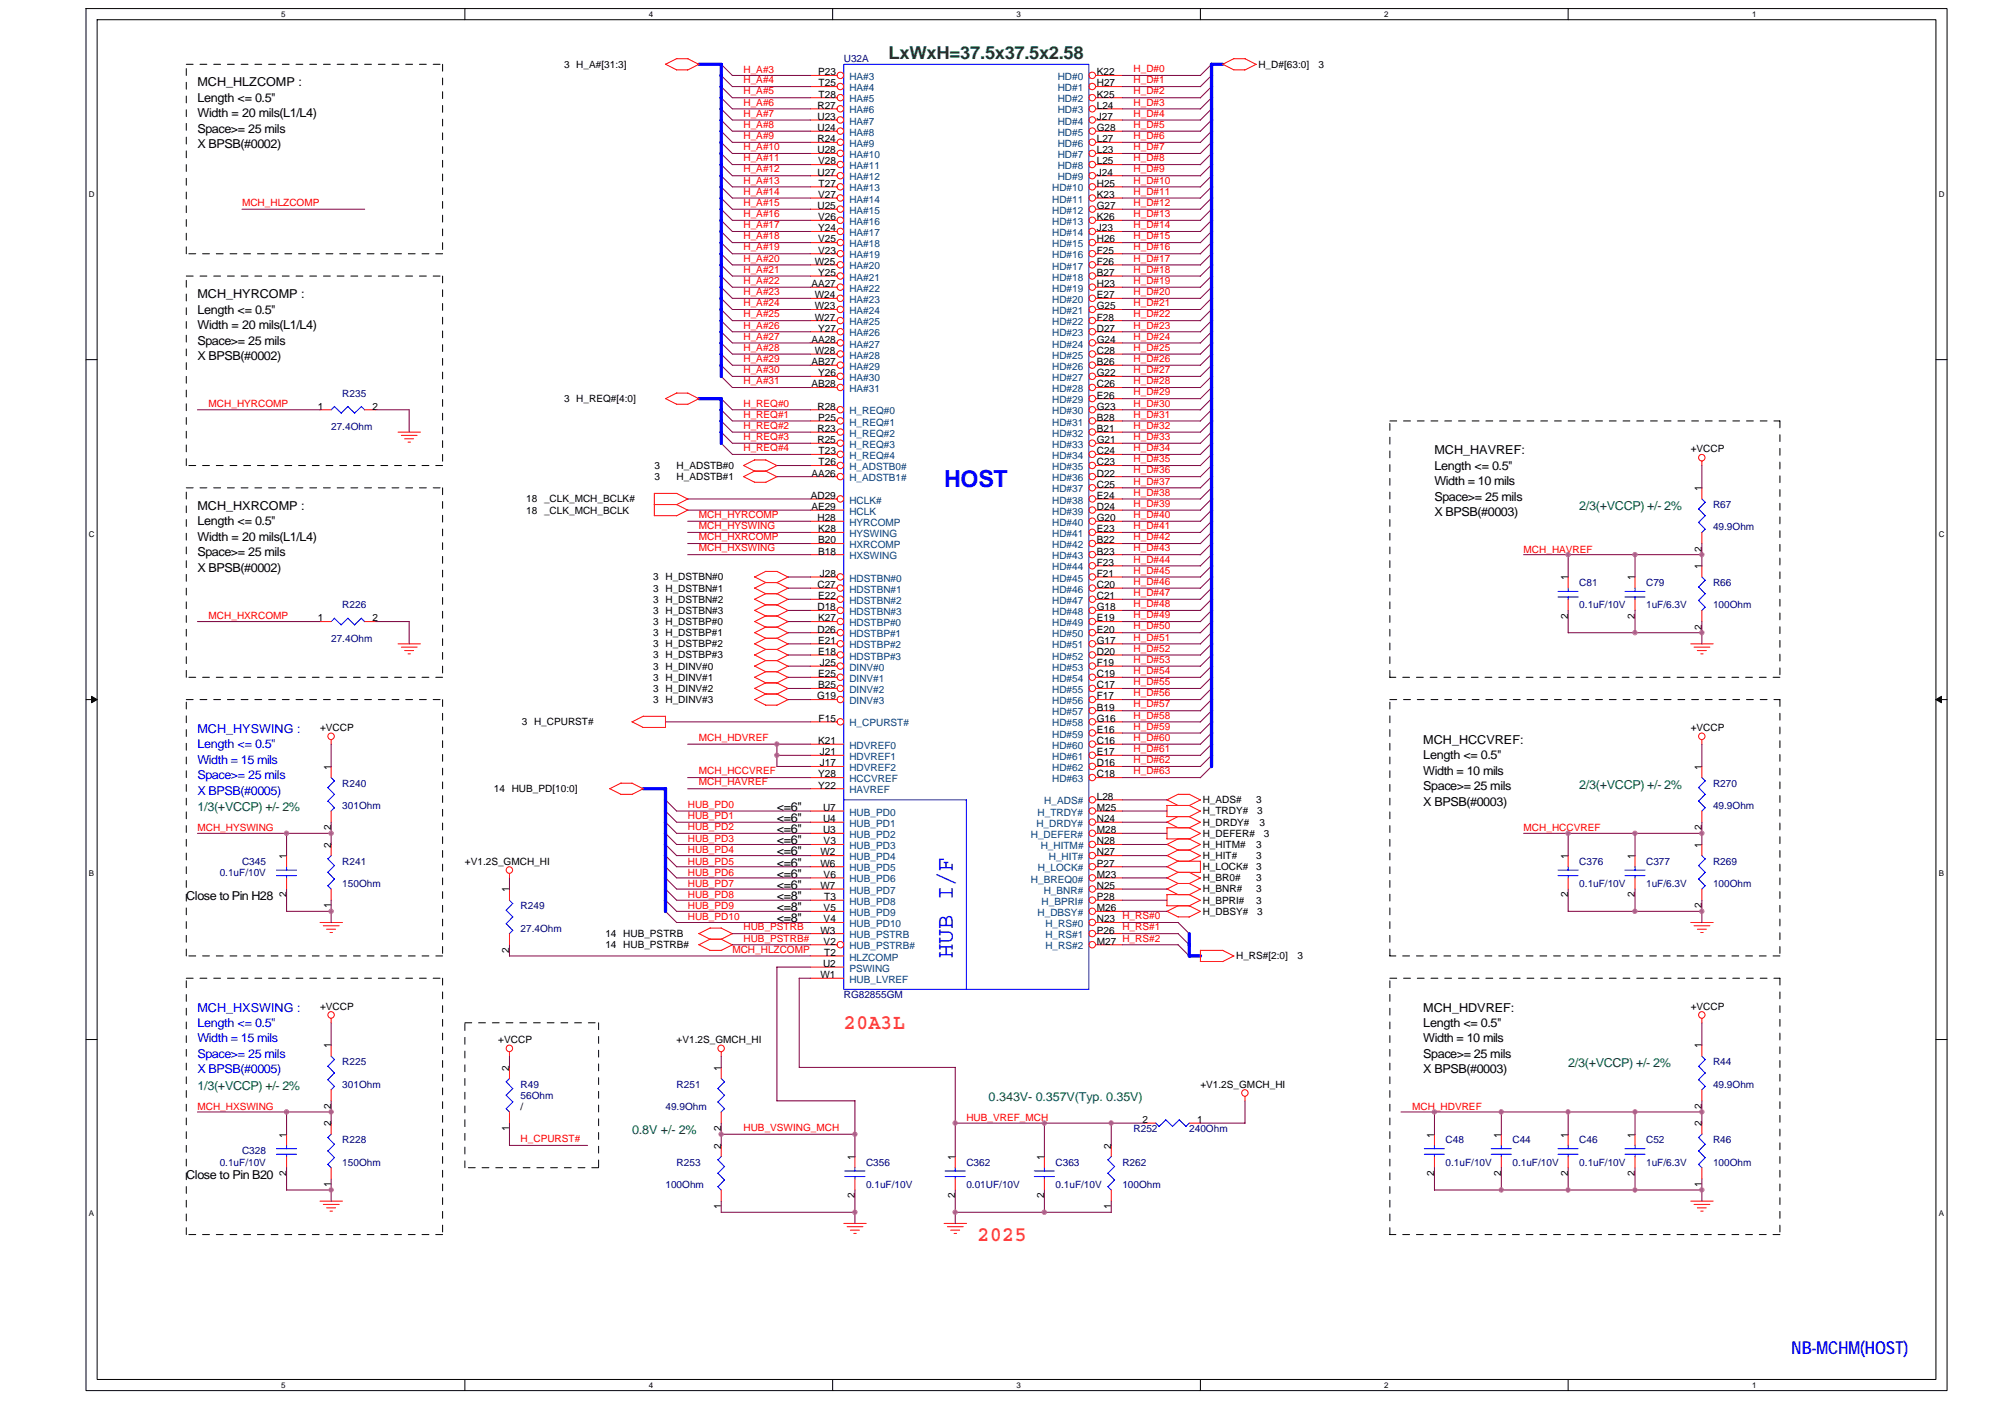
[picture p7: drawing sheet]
<svg xmlns="http://www.w3.org/2000/svg" width="297mm" height="210mm" viewBox="0 0 297 210" stroke-linecap="round" stroke-linejoin="round" font-family="sans-serif">
<defs><g id="words">
<g font-size="3.5" fill="#00f">
<text x="139.9" y="72.2">HOST</text>
<text x="141.2" y="141.9" transform="rotate(-90 141.2 141.9)">HUB I/F</text>
</g>
<g font-size="3.1" fill="#ff8000">
<text x="125" y="152.5">20A3L</text>
<text x="144.8" y="183.9">2025</text>
</g>
<text font-size="2.6" fill="#008000" x="131.6" y="8.7">LxWxH=37.5x37.5x2.58</text>
<text font-size="2.6" fill="#00f" x="265.4" y="200.5">NB-MCHM(HOST)</text>
<g font-size="1.8">
<text x="29.2" y="12.8">MCH_HLZCOMP :</text>
<text x="29.2" y="15.1">Length &lt;= 0.5&quot;</text>
<text x="29.2" y="17.4">Width = 20 mils(L1/L4)</text>
<text x="29.2" y="19.7">Space&gt;= 25 mils</text>
<text x="29.2" y="21.9">X BPSB(#0002)</text>
<text x="29.2" y="44.2">MCH_HYRCOMP :</text>
<text x="29.2" y="46.5">Length &lt;= 0.5&quot;</text>
<text x="29.2" y="48.7">Width = 20 mils(L1/L4)</text>
<text x="29.2" y="51">Space&gt;= 25 mils</text>
<text x="29.2" y="53.3">X BPSB(#0002)</text>
<text x="212.5" y="67.3">MCH_HAVREF:</text>
<text x="212.5" y="69.6">Length &lt;= 0.5&quot;</text>
<text x="212.5" y="71.9">Width = 10 mils</text>
<text x="29.2" y="75.5">MCH_HXRCOMP :</text>
<text x="29.2" y="77.8">Length &lt;= 0.5&quot;</text>
<text x="212.5" y="74.1">Space&gt;= 25 mils</text>
<text x="212.5" y="76.4">X BPSB(#0003)</text>
<text x="29.2" y="80.1">Width = 20 mils(L1/L4)</text>
<text x="29.2" y="82.4">Space&gt;= 25 mils</text>
<text x="29.2" y="84.7">X BPSB(#0002)</text>
<text x="210.9" y="110.2">MCH_HCCVREF:</text>
<text x="210.9" y="112.5">Length &lt;= 0.5&quot;</text>
<text x="210.9" y="114.8">Width = 10 mils</text>
<text x="210.9" y="117.1">Space&gt;= 25 mils</text>
<text x="210.9" y="119.4">X BPSB(#0003)</text>
<text x="115.1" y="121.8">&lt;=6&quot;</text>
<text x="115.1" y="123.4">&lt;=6&quot;</text>
<text x="115.1" y="120.1">&lt;=6&quot;</text>
<text x="115.1" y="125.1">&lt;=6&quot;</text>
<text x="115.1" y="130">&lt;=6&quot;</text>
<text x="115.1" y="126.7">&lt;=6&quot;</text>
<text x="115.1" y="131.7">&lt;=6&quot;</text>
<text x="115.1" y="128.4">&lt;=6&quot;</text>
<text x="27.6" y="133.3">Close to Pin H28</text>
<text x="115.1" y="133.3">&lt;=8&quot;</text>
<text x="115.1" y="135">&lt;=8&quot;</text>
<text x="115.1" y="136.6">&lt;=8&quot;</text>
<text x="210.9" y="149.8">MCH_HDVREF:</text>
<text x="210.9" y="152.1">Length &lt;= 0.5&quot;</text>
<text x="210.9" y="154.4">Width = 10 mils</text>
<text x="210.9" y="156.7">Space&gt;= 25 mils</text>
<text x="210.9" y="159">X BPSB(#0003)</text>
<text x="27.6" y="174.6">Close to Pin B20</text>
</g>
<g font-size="1.8" fill="#008000">
<text x="234" y="75.5">2/3(+VCCP) +/- 2%</text>
<text x="234" y="116.8">2/3(+VCCP) +/- 2%</text>
<text x="29.2" y="120.1">1/3(+VCCP) +/- 2%</text>
<text x="29.2" y="161.4">1/3(+VCCP) +/- 2%</text>
<text x="232.3" y="158.1">2/3(+VCCP) +/- 2%</text>
<text x="93.6" y="168">0.8V +/- 2%</text>
<text x="146.5" y="163">0.343V- 0.357V(Typ. 0.35V)</text>
</g>
<g font-size="1.8" fill="#00f">
<text x="29.2" y="108.6">MCH_HYSWING :</text>
<text x="29.2" y="110.8">Length &lt;= 0.5&quot;</text>
<text x="29.2" y="113.1">Width = 15 mils</text>
<text x="29.2" y="115.4">Space&gt;= 25 mils</text>
<text x="29.2" y="117.7">X BPSB(#0005)</text>
<text x="29.2" y="149.8">MCH_HXSWING :</text>
<text x="29.2" y="152.1">Length &lt;= 0.5&quot;</text>
<text x="29.2" y="154.4">Width = 15 mils</text>
<text x="29.2" y="156.7">Space&gt;= 25 mils</text>
<text x="29.2" y="159">X BPSB(#0005)</text>
</g>
<g font-size="1.5">
<text x="83.6" y="10">3 H_A#[31:3]</text>
<text x="121.2" y="11.2">P23</text>
<text x="162.5" y="11.2">K22</text>
<text x="186.4" y="10">H_D#[63:0]</text>
<text x="195.3" y="10">3</text>
<text x="121.1" y="16.1">R27</text>
<text x="121.1" y="17.8">U23</text>
<text x="121.3" y="12.8">T25</text>
<text x="121.3" y="14.5">T28</text>
<text x="162.5" y="12.8">H27</text>
<text x="162.5" y="14.5">K25</text>
<text x="162.5" y="16.1">L24</text>
<text x="162.5" y="17.8">J27</text>
<text x="121.1" y="19.4">U24</text>
<text x="121.1" y="21.1">R24</text>
<text x="121.1" y="22.7">U28</text>
<text x="162.5" y="19.4">G28</text>
<text x="162.5" y="21.1">L27</text>
<text x="162.5" y="22.7">L23</text>
<text x="121.1" y="26">U27</text>
<text x="121.2" y="24.4">V28</text>
<text x="121.2" y="29.3">V27</text>
<text x="121.3" y="27.7">T27</text>
<text x="162.5" y="24.4">L25</text>
<text x="162.5" y="26">J24</text>
<text x="162.5" y="27.7">H25</text>
<text x="162.5" y="29.3">K23</text>
<text x="121.1" y="31">U25</text>
<text x="121.2" y="32.6">V26</text>
<text x="121.2" y="34.3">Y24</text>
<text x="121.2" y="35.9">V25</text>
<text x="162.5" y="31">G27</text>
<text x="162.5" y="32.6">K26</text>
<text x="162.5" y="34.3">J23</text>
<text x="162.5" y="35.9">H26</text>
<text x="120.7" y="39.2">W25</text>
<text x="121.2" y="37.6">V23</text>
<text x="121.2" y="40.9">Y25</text>
<text x="162.5" y="37.6">F25</text>
<text x="162.5" y="39.2">F26</text>
<text x="162.5" y="40.9">B27</text>
<text x="120.2" y="42.5">AA27</text>
<text x="120.7" y="44.2">W24</text>
<text x="120.7" y="45.8">W23</text>
<text x="120.7" y="47.5">W27</text>
<text x="162.5" y="42.5">H23</text>
<text x="162.5" y="44.2">E27</text>
<text x="162.5" y="45.8">G25</text>
<text x="162.5" y="47.5">F28</text>
<text x="120.2" y="50.8">AA28</text>
<text x="120.7" y="52.4">W28</text>
<text x="121.2" y="49.1">Y27</text>
<text x="162.5" y="49.1">D27</text>
<text x="162.5" y="50.8">G24</text>
<text x="162.5" y="52.4">C28</text>
<text x="83.6" y="59.6">3 H_REQ#[4:0]</text>
<text x="120.2" y="54.1">AB27</text>
<text x="120.2" y="57.4">AB28</text>
<text x="121.2" y="55.7">Y26</text>
<text x="162.5" y="54.1">B26</text>
<text x="162.5" y="55.7">G22</text>
<text x="162.5" y="57.4">C26</text>
<text x="162.5" y="59">E26</text>
<text x="47.1" y="60.7">1</text>
<text x="55.2" y="60.7">2</text>
<text x="121.1" y="60.7">R28</text>
<text x="121.1" y="64">R23</text>
<text x="121.1" y="65.6">R25</text>
<text x="121.2" y="62.3">P25</text>
<text x="162.5" y="60.7">G23</text>
<text x="162.5" y="62.3">B28</text>
<text x="162.5" y="64">B21</text>
<text x="162.5" y="65.6">G21</text>
<text x="96.9" y="69.5">3</text>
<text x="96.9" y="71.1">3</text>
<text x="100.2" y="69.5">H_ADSTB#0</text>
<text x="100.2" y="71.1">H_ADSTB#1</text>
<text x="120.2" y="70.6">AA26</text>
<text x="121.3" y="68.9">T26</text>
<text x="121.3" y="67.3">T23</text>
<text x="162.5" y="67.3">C24</text>
<text x="162.5" y="68.9">C23</text>
<text x="162.5" y="70.6">D22</text>
<text x="250.5" y="67">+VCCP</text>
<text x="78" y="74.4">18 _CLK_MCH_BCLK#</text>
<text x="78" y="76.1">18 _CLK_MCH_BCLK</text>
<text x="120.1" y="73.9">AD29</text>
<text x="120.2" y="75.5">AE29</text>
<text x="121.1" y="77.2">H28</text>
<text x="162.5" y="72.2">C25</text>
<text x="162.5" y="73.9">E24</text>
<text x="162.5" y="75.5">D24</text>
<text x="162.5" y="77.2">G20</text>
<text x="252.1" y="72.7" transform="rotate(-90 252.1 72.7)">1</text>
<text x="121.2" y="78.8">K28</text>
<text x="121.2" y="80.5">B20</text>
<text x="121.2" y="82.1">B18</text>
<text x="162.5" y="78.8">E23</text>
<text x="162.5" y="80.5">B22</text>
<text x="162.5" y="82.1">B23</text>
<text x="162.5" y="83.8">F23</text>
<text x="252.1" y="81.7" transform="rotate(-90 252.1 81.7)">2</text>
<text x="96.8" y="87.6">3 H_DSTBN#1</text>
<text x="96.8" y="86">3 H_DSTBN#0</text>
<text x="96.8" y="89.3">3 H_DSTBN#2</text>
<text x="121.1" y="87.1">C27</text>
<text x="121.2" y="88.8">E22</text>
<text x="121.5" y="85.4">J28</text>
<text x="162.5" y="85.4">F21</text>
<text x="162.5" y="87.1">C20</text>
<text x="162.5" y="88.8">C21</text>
<text x="232.3" y="86" transform="rotate(-90 232.3 86)">1</text>
<text x="242.2" y="86" transform="rotate(-90 242.2 86)">1</text>
<text x="252.1" y="84.3" transform="rotate(-90 252.1 84.3)">1</text>
<text x="47.1" y="92.1">1</text>
<text x="55.2" y="92.1">2</text>
<text x="96.8" y="94.2">3 H_DSTBP#1</text>
<text x="96.8" y="95.9">3 H_DSTBP#2</text>
<text x="96.8" y="92.6">3 H_DSTBP#0</text>
<text x="96.8" y="90.9">3 H_DSTBN#3</text>
<text x="121.1" y="90.4">D18</text>
<text x="121.1" y="93.7">D26</text>
<text x="121.2" y="92.1">K27</text>
<text x="121.2" y="95.4">E21</text>
<text x="162.5" y="90.4">G18</text>
<text x="162.5" y="92.1">E19</text>
<text x="162.5" y="93.7">E20</text>
<text x="162.5" y="95.4">G17</text>
<text x="232.3" y="91.7" transform="rotate(-90 232.3 91.7)">2</text>
<text x="242.2" y="91.7" transform="rotate(-90 242.2 91.7)">2</text>
<text x="252.1" y="93.3" transform="rotate(-90 252.1 93.3)">2</text>
<text x="96.8" y="99.2">3 H_DINV#0</text>
<text x="96.8" y="97.5">3 H_DSTBP#3</text>
<text x="96.8" y="100.8">3 H_DINV#1</text>
<text x="121.2" y="97">E18</text>
<text x="121.2" y="100.3">E25</text>
<text x="121.2" y="102">B25</text>
<text x="121.5" y="98.7">J25</text>
<text x="162.5" y="97">D20</text>
<text x="162.5" y="98.7">F19</text>
<text x="162.5" y="100.3">C19</text>
<text x="162.5" y="102">C17</text>
<text x="77.3" y="107.4">3 H_CPURST#</text>
<text x="96.8" y="104.1">3 H_DINV#3</text>
<text x="96.8" y="102.5">3 H_DINV#2</text>
<text x="121" y="103.6">G19</text>
<text x="121.3" y="106.9">F15</text>
<text x="162.5" y="103.6">F17</text>
<text x="162.5" y="105.3">B19</text>
<text x="162.5" y="106.9">G16</text>
<text x="47.4" y="108.3">+VCCP</text>
<text x="121.2" y="110.2">K21</text>
<text x="121.5" y="111.9">J21</text>
<text x="121.5" y="113.5">J17</text>
<text x="162.5" y="108.6">E16</text>
<text x="162.5" y="110.2">C16</text>
<text x="162.5" y="111.9">E17</text>
<text x="162.5" y="113.5">D16</text>
<text x="250.5" y="108.3">+VCCP</text>
<text x="49" y="114" transform="rotate(-90 49 114)">1</text>
<text x="73.2" y="117.3">14 HUB_PD[10:0]</text>
<text x="121.2" y="115.2">Y28</text>
<text x="121.2" y="116.8">Y22</text>
<text x="162.5" y="115.2">C18</text>
<text x="162.5" y="118.5">L28</text>
<text x="178.2" y="119">H_ADS#</text>
<text x="186.1" y="119">3</text>
<text x="252.1" y="114" transform="rotate(-90 252.1 114)">1</text>
<text x="49" y="125.6" transform="rotate(-90 49 125.6)">2</text>
<text x="49" y="123" transform="rotate(-90 49 123)">2</text>
<text x="121.9" y="120.1">U7</text>
<text x="121.9" y="121.8">U4</text>
<text x="121.9" y="123.4">U3</text>
<text x="122" y="125.1">V3</text>
<text x="162.5" y="123.4">M28</text>
<text x="162.5" y="121.8">N24</text>
<text x="162.5" y="125.1">N28</text>
<text x="162.5" y="120.1">M25</text>
<text x="178.2" y="124">H_DEFER#</text>
<text x="178.2" y="120.7">H_TRDY#</text>
<text x="178.2" y="125.6">H_HITM#</text>
<text x="178.2" y="122.3">H_DRDY#</text>
<text x="186.1" y="125.6">3</text>
<text x="186.3" y="120.7">3</text>
<text x="186.6" y="122.3">3</text>
<text x="187.3" y="124">3</text>
<text x="252.1" y="125.6" transform="rotate(-90 252.1 125.6)">1</text>
<text x="252.1" y="123" transform="rotate(-90 252.1 123)">2</text>
<text x="42.4" y="127.2" transform="rotate(-90 42.4 127.2)">1</text>
<text x="68.9" y="128.1">+V1.2S_GMCH_HI</text>
<text x="121.5" y="126.7">W2</text>
<text x="121.5" y="128.4">W6</text>
<text x="121.5" y="131.7">W7</text>
<text x="122" y="130">V6</text>
<text x="162.5" y="131.7">N25</text>
<text x="162.5" y="126.7">N27</text>
<text x="162.5" y="128.4">P27</text>
<text x="162.5" y="130">M23</text>
<text x="178.2" y="130.6">H_BR0#</text>
<text x="178.2" y="127.3">H_HIT#</text>
<text x="178.2" y="128.9">H_LOCK#</text>
<text x="186.1" y="130.6">3</text>
<text x="186.1" y="128.9">3</text>
<text x="186.1" y="127.3">3</text>
<text x="232.3" y="127.2" transform="rotate(-90 232.3 127.2)">1</text>
<text x="242.2" y="127.2" transform="rotate(-90 242.2 127.2)">1</text>
<text x="42.4" y="132.9" transform="rotate(-90 42.4 132.9)">2</text>
<text x="49" y="134.6" transform="rotate(-90 49 134.6)">1</text>
<text x="75.5" y="132.2" transform="rotate(-90 75.5 132.2)">1</text>
<text x="122" y="135">V5</text>
<text x="122" y="136.6">V4</text>
<text x="122.1" y="133.3">T3</text>
<text x="162.5" y="133.3">P28</text>
<text x="162.5" y="135">M26</text>
<text x="162.5" y="136.6">N23</text>
<text x="178.2" y="135.5">H_DBSY#</text>
<text x="178.2" y="133.9">H_BPRI#</text>
<text x="178.2" y="132.2">H_BNR#</text>
<text x="186.1" y="132.2">3</text>
<text x="186.1" y="133.9">3</text>
<text x="186.3" y="135.5">3</text>
<text x="232.3" y="132.9" transform="rotate(-90 232.3 132.9)">2</text>
<text x="242.2" y="132.9" transform="rotate(-90 242.2 132.9)">2</text>
<text x="252.1" y="134.6" transform="rotate(-90 252.1 134.6)">2</text>
<text x="75.5" y="141.2" transform="rotate(-90 75.5 141.2)">2</text>
<text x="89.7" y="140.5">14 HUB_PSTRB#</text>
<text x="89.7" y="138.8">14 HUB_PSTRB</text>
<text x="121.5" y="138.3">W3</text>
<text x="121.9" y="143.2">U2</text>
<text x="122" y="139.9">V2</text>
<text x="122.1" y="141.6">T2</text>
<text x="162.5" y="138.3">P26</text>
<text x="162.5" y="139.9">M27</text>
<text x="183.1" y="142.1">H_RS#[2:0]</text>
<text x="192.2" y="142.1">3</text>
<text x="47.4" y="149.5">+VCCP</text>
<text x="121.5" y="144.9">W1</text>
<text x="250.5" y="149.5">+VCCP</text>
<text x="49" y="155.3" transform="rotate(-90 49 155.3)">1</text>
<text x="73.8" y="154.5">+VCCP</text>
<text x="100.2" y="154.5">+V1.2S_GMCH_HI</text>
<text x="252.1" y="155.3" transform="rotate(-90 252.1 155.3)">1</text>
<text x="75.5" y="158.6" transform="rotate(-90 75.5 158.6)">2</text>
<text x="106.8" y="158.6" transform="rotate(-90 106.8 158.6)">1</text>
<text x="177.8" y="161.1">+V1.2S_GMCH_HI</text>
<text x="49" y="166.9" transform="rotate(-90 49 166.9)">2</text>
<text x="49" y="164.3" transform="rotate(-90 49 164.3)">2</text>
<text x="75.5" y="167.6" transform="rotate(-90 75.5 167.6)">1</text>
<text x="77.1" y="164.4">/</text>
<text x="106.8" y="167.6" transform="rotate(-90 106.8 167.6)">2</text>
<text x="169.2" y="166.3">2</text>
<text x="177.4" y="166.3">1</text>
<text x="252.1" y="166.9" transform="rotate(-90 252.1 166.9)">2</text>
<text x="252.1" y="164.3" transform="rotate(-90 252.1 164.3)">2</text>
<text x="42.4" y="168.5" transform="rotate(-90 42.4 168.5)">1</text>
<text x="106.8" y="170.2" transform="rotate(-90 106.8 170.2)">2</text>
<text x="126.6" y="171.8" transform="rotate(-90 126.6 171.8)">1</text>
<text x="141.5" y="171.8" transform="rotate(-90 141.5 171.8)">1</text>
<text x="154.7" y="171.8" transform="rotate(-90 154.7 171.8)">1</text>
<text x="164.6" y="170.2" transform="rotate(-90 164.6 170.2)">2</text>
<text x="212.5" y="168.5" transform="rotate(-90 212.5 168.5)">1</text>
<text x="222.4" y="168.5" transform="rotate(-90 222.4 168.5)">1</text>
<text x="232.3" y="168.5" transform="rotate(-90 232.3 168.5)">1</text>
<text x="242.2" y="168.5" transform="rotate(-90 242.2 168.5)">1</text>
<text x="42.4" y="174.2" transform="rotate(-90 42.4 174.2)">2</text>
<text x="49" y="175.9" transform="rotate(-90 49 175.9)">1</text>
<text x="106.8" y="179.2" transform="rotate(-90 106.8 179.2)">1</text>
<text x="126.6" y="177.5" transform="rotate(-90 126.6 177.5)">2</text>
<text x="141.5" y="177.5" transform="rotate(-90 141.5 177.5)">2</text>
<text x="154.7" y="177.5" transform="rotate(-90 154.7 177.5)">2</text>
<text x="164.6" y="179.2" transform="rotate(-90 164.6 179.2)">1</text>
<text x="212.5" y="174.2" transform="rotate(-90 212.5 174.2)">2</text>
<text x="222.4" y="174.2" transform="rotate(-90 222.4 174.2)">2</text>
<text x="232.3" y="174.2" transform="rotate(-90 232.3 174.2)">2</text>
<text x="242.2" y="174.2" transform="rotate(-90 242.2 174.2)">2</text>
<text x="252.1" y="175.9" transform="rotate(-90 252.1 175.9)">1</text>
</g>
<g font-size="1.5" fill="#f00">
<text x="110.1" y="10.9">H_A#3</text>
<text x="167.9" y="10.7">H_D#0</text>
<text x="110.1" y="12.3">H_A#4</text>
<text x="110.1" y="15.6">H_A#6</text>
<text x="110.1" y="14">H_A#5</text>
<text x="110.1" y="17.3">H_A#7</text>
<text x="167.9" y="17.3">H_D#4</text>
<text x="167.9" y="12.3">H_D#1</text>
<text x="167.9" y="15.6">H_D#3</text>
<text x="167.9" y="14">H_D#2</text>
<text x="110.1" y="22.2">H_A#10</text>
<text x="110.1" y="23.9">H_A#11</text>
<text x="110.1" y="18.9">H_A#8</text>
<text x="110.1" y="20.6">H_A#9</text>
<text x="167.9" y="20.6">H_D#6</text>
<text x="167.9" y="18.9">H_D#5</text>
<text x="167.9" y="22.2">H_D#7</text>
<text x="167.9" y="23.9">H_D#8</text>
<text x="110.1" y="27.2">H_A#13</text>
<text x="110.1" y="28.9">H_A#14</text>
<text x="110.1" y="25.5">H_A#12</text>
<text x="167.9" y="27.2">H_D#10</text>
<text x="167.9" y="28.9">H_D#11</text>
<text x="167.9" y="25.5">H_D#9</text>
<text x="35.9" y="30.5">MCH_HLZCOMP</text>
<text x="110.1" y="35.5">H_A#18</text>
<text x="110.1" y="32.2">H_A#16</text>
<text x="110.1" y="33.8">H_A#17</text>
<text x="110.1" y="30.5">H_A#15</text>
<text x="167.9" y="35.5">H_D#15</text>
<text x="167.9" y="33.8">H_D#14</text>
<text x="167.9" y="32.2">H_D#13</text>
<text x="167.9" y="30.5">H_D#12</text>
<text x="110.1" y="38.8">H_A#20</text>
<text x="110.1" y="40.4">H_A#21</text>
<text x="110.1" y="37.1">H_A#19</text>
<text x="167.9" y="38.8">H_D#17</text>
<text x="167.9" y="40.4">H_D#18</text>
<text x="167.9" y="37.1">H_D#16</text>
<text x="110.1" y="43.7">H_A#23</text>
<text x="110.1" y="42.1">H_A#22</text>
<text x="110.1" y="45.4">H_A#24</text>
<text x="110.1" y="47">H_A#25</text>
<text x="167.9" y="42.1">H_D#19</text>
<text x="167.9" y="47">H_D#22</text>
<text x="167.9" y="43.7">H_D#20</text>
<text x="167.9" y="45.4">H_D#21</text>
<text x="110.1" y="50.3">H_A#27</text>
<text x="110.1" y="52">H_A#28</text>
<text x="110.1" y="48.7">H_A#26</text>
<text x="110.1" y="53.6">H_A#29</text>
<text x="167.9" y="53.6">H_D#26</text>
<text x="167.9" y="52">H_D#25</text>
<text x="167.9" y="48.7">H_D#23</text>
<text x="167.9" y="50.3">H_D#24</text>
<text x="110.1" y="56.9">H_A#31</text>
<text x="110.1" y="55.3">H_A#30</text>
<text x="167.9" y="56.9">H_D#28</text>
<text x="167.9" y="58.6">H_D#29</text>
<text x="167.9" y="55.3">H_D#27</text>
<text x="30.9" y="60.2">MCH_HYRCOMP</text>
<text x="110.1" y="61.9">H_REQ#1</text>
<text x="110.1" y="63.5">H_REQ#2</text>
<text x="110.1" y="65.2">H_REQ#3</text>
<text x="110.1" y="60.2">H_REQ#0</text>
<text x="167.9" y="61.9">H_D#31</text>
<text x="167.9" y="63.5">H_D#32</text>
<text x="167.9" y="65.2">H_D#33</text>
<text x="167.9" y="60.2">H_D#30</text>
<text x="110.1" y="66.8">H_REQ#4</text>
<text x="167.9" y="68.5">H_D#35</text>
<text x="167.9" y="71.8">H_D#37</text>
<text x="167.9" y="66.8">H_D#34</text>
<text x="167.9" y="70.1">H_D#36</text>
<text x="103.5" y="76.7">MCH_HYRCOMP</text>
<text x="167.9" y="73.4">H_D#38</text>
<text x="167.9" y="75.1">H_D#39</text>
<text x="167.9" y="76.7">H_D#40</text>
<text x="103.5" y="78.4">MCH_HYSWING</text>
<text x="103.5" y="81.7">MCH_HXSWING</text>
<text x="103.5" y="80">MCH_HXRCOMP</text>
<text x="167.9" y="80">H_D#42</text>
<text x="167.9" y="81.7">H_D#43</text>
<text x="167.9" y="78.4">H_D#41</text>
<text x="167.9" y="83.3">H_D#44</text>
<text x="225.7" y="81.9">MCH_HAVREF</text>
<text x="167.9" y="86.6">H_D#46</text>
<text x="167.9" y="89.9">H_D#48</text>
<text x="167.9" y="88.3">H_D#47</text>
<text x="167.9" y="85">H_D#45</text>
<text x="30.9" y="91.8">MCH_HXRCOMP</text>
<text x="167.9" y="94.9">H_D#51</text>
<text x="167.9" y="91.6">H_D#49</text>
<text x="167.9" y="93.2">H_D#50</text>
<text x="167.9" y="96.5">H_D#52</text>
<text x="167.9" y="98.2">H_D#53</text>
<text x="167.9" y="101.5">H_D#55</text>
<text x="167.9" y="99.8">H_D#54</text>
<text x="167.9" y="103.1">H_D#56</text>
<text x="167.9" y="106.4">H_D#58</text>
<text x="167.9" y="104.8">H_D#57</text>
<text x="103.5" y="109.7">MCH_HDVREF</text>
<text x="167.9" y="111.4">H_D#61</text>
<text x="167.9" y="113.1">H_D#62</text>
<text x="167.9" y="109.7">H_D#60</text>
<text x="167.9" y="108.1">H_D#59</text>
<text x="101.9" y="119.7">HUB_PD0</text>
<text x="103.5" y="114.7">MCH_HCCVREF</text>
<text x="103.5" y="116.4">MCH_HAVREF</text>
<text x="167.9" y="114.7">H_D#63</text>
<text x="29.3" y="123.1">MCH_HYSWING</text>
<text x="101.9" y="123">HUB_PD2</text>
<text x="101.9" y="124.8">HUB_PD3</text>
<text x="101.9" y="121.3">HUB_PD1</text>
<text x="225.7" y="123.1">MCH_HCCVREF</text>
<text x="101.9" y="129.7">HUB_PD6</text>
<text x="101.9" y="128.1">HUB_PD5</text>
<text x="101.9" y="126.4">HUB_PD4</text>
<text x="101.9" y="131.4">HUB_PD7</text>
<text x="101.9" y="134.7">HUB_PD9</text>
<text x="101.9" y="133">HUB_PD8</text>
<text x="101.9" y="136.3">HUB_PD10</text>
<text x="110.1" y="137.8">HUB_PSTRB</text>
<text x="166.3" y="136.2">H_RS#0</text>
<text x="166.3" y="137.8">H_RS#1</text>
<text x="108.5" y="141.1">MCH_HLZCOMP</text>
<text x="110.1" y="139.5">HUB_PSTRB#</text>
<text x="166.3" y="139.5">H_RS#2</text>
<text x="29.3" y="164.4">MCH_HXSWING</text>
<text x="110.1" y="167.5">HUB_VSWING_MCH</text>
<text x="143.2" y="166.1">HUB_VREF_MCH</text>
<text x="209.2" y="164.4">MCH_HDVREF</text>
<text x="77.1" y="169.2">H_CPURST#</text>
</g>
<g font-size="1.5" fill="#000080">
<text x="125" y="9.2">U32A</text>
<text x="50.7" y="58.7">R235</text>
<text x="49.1" y="63.7">27.4Ohm</text>
<text x="253.8" y="75.2">R67</text>
<text x="253.8" y="78.5">49.9Ohm</text>
<text x="234" y="86.8">C81</text>
<text x="243.9" y="86.8">C79</text>
<text x="253.8" y="86.8">R66</text>
<text x="49.1" y="95.1">27.4Ohm</text>
<text x="50.7" y="90.1">R226</text>
<text x="234" y="90.1">0.1uF/10V</text>
<text x="243.9" y="90.1">1uF/6.3V</text>
<text x="253.8" y="90.1">100Ohm</text>
<text x="50.7" y="116.5">R240</text>
<text x="50.7" y="119.8">301Ohm</text>
<text x="253.8" y="116.5">R270</text>
<text x="253.8" y="119.8">49.9Ohm</text>
<text x="32.6" y="129.7">0.1uF/10V</text>
<text x="35.9" y="128.1">C345</text>
<text x="50.7" y="128.1">R241</text>
<text x="50.7" y="131.4">150Ohm</text>
<text x="234" y="128.1">C376</text>
<text x="234" y="131.4">0.1uF/10V</text>
<text x="243.9" y="128.1">C377</text>
<text x="243.9" y="131.4">1uF/6.3V</text>
<text x="253.8" y="128.1">R269</text>
<text x="253.8" y="131.4">100Ohm</text>
<text x="77.1" y="134.7">R249</text>
<text x="77.1" y="138">27.4Ohm</text>
<text x="125" y="147.9">RG82855GM</text>
<text x="50.7" y="157.8">R225</text>
<text x="50.7" y="161.1">301Ohm</text>
<text x="77.1" y="161.1">R49</text>
<text x="100.2" y="161.1">R251</text>
<text x="253.8" y="157.8">R44</text>
<text x="253.8" y="161.1">49.9Ohm</text>
<text x="77.1" y="162.8">56Ohm</text>
<text x="98.6" y="164.4">49.9Ohm</text>
<text x="167.9" y="167.7">R252</text>
<text x="176.2" y="167.7">240Ohm</text>
<text x="32.6" y="172.7">0.1uF/10V</text>
<text x="35.9" y="171">C328</text>
<text x="50.7" y="169.4">R228</text>
<text x="50.7" y="172.7">150Ohm</text>
<text x="100.2" y="172.7">R253</text>
<text x="128.3" y="172.7">C356</text>
<text x="143.2" y="172.7">C362</text>
<text x="156.4" y="172.7">C363</text>
<text x="166.3" y="172.7">R262</text>
<text x="214.2" y="169.4">C48</text>
<text x="214.2" y="172.7">0.1uF/10V</text>
<text x="224.1" y="169.4">C44</text>
<text x="224.1" y="172.7">0.1uF/10V</text>
<text x="234" y="169.4">C46</text>
<text x="234" y="172.7">0.1uF/10V</text>
<text x="243.9" y="169.4">C52</text>
<text x="243.9" y="172.7">1uF/6.3V</text>
<text x="253.8" y="169.4">R46</text>
<text x="253.8" y="172.7">100Ohm</text>
<text x="98.6" y="176">100Ohm</text>
<text x="128.3" y="176">0.1uF/10V</text>
<text x="143.2" y="176">0.01UF/10V</text>
<text x="156.4" y="176">0.1uF/10V</text>
<text x="166.3" y="176">100Ohm</text>
</g>
<g font-size="1.5" fill="#004080">
<text x="125.8" y="11.9">HA#3</text>
<text x="156.7" y="11.9">HD#0</text>
<text x="125.8" y="13.5">HA#4</text>
<text x="125.8" y="15.2">HA#5</text>
<text x="125.8" y="16.8">HA#6</text>
<text x="156.7" y="13.5">HD#1</text>
<text x="156.7" y="15.2">HD#2</text>
<text x="156.7" y="16.8">HD#3</text>
<text x="125.8" y="18.5">HA#7</text>
<text x="125.8" y="20.1">HA#8</text>
<text x="125.8" y="21.8">HA#9</text>
<text x="125.8" y="23.4">HA#10</text>
<text x="156.7" y="18.5">HD#4</text>
<text x="156.7" y="20.1">HD#5</text>
<text x="156.7" y="21.8">HD#6</text>
<text x="156.7" y="23.4">HD#7</text>
<text x="125.8" y="25.1">HA#11</text>
<text x="125.8" y="26.7">HA#12</text>
<text x="125.8" y="28.4">HA#13</text>
<text x="155.9" y="28.4">HD#10</text>
<text x="156.7" y="25.1">HD#8</text>
<text x="156.7" y="26.7">HD#9</text>
<text x="125.8" y="30">HA#14</text>
<text x="125.8" y="31.7">HA#15</text>
<text x="125.8" y="33.3">HA#16</text>
<text x="125.8" y="35">HA#17</text>
<text x="155.9" y="30">HD#11</text>
<text x="155.9" y="31.7">HD#12</text>
<text x="155.9" y="33.3">HD#13</text>
<text x="155.9" y="35">HD#14</text>
<text x="125.8" y="36.6">HA#18</text>
<text x="125.8" y="38.3">HA#19</text>
<text x="125.8" y="39.9">HA#20</text>
<text x="125.8" y="41.6">HA#21</text>
<text x="155.9" y="36.6">HD#15</text>
<text x="155.9" y="38.3">HD#16</text>
<text x="155.9" y="39.9">HD#17</text>
<text x="155.9" y="41.6">HD#18</text>
<text x="125.8" y="43.2">HA#22</text>
<text x="125.8" y="44.9">HA#23</text>
<text x="125.8" y="46.5">HA#24</text>
<text x="155.9" y="43.2">HD#19</text>
<text x="155.9" y="44.9">HD#20</text>
<text x="155.9" y="46.5">HD#21</text>
<text x="125.8" y="48.2">HA#25</text>
<text x="125.8" y="49.8">HA#26</text>
<text x="125.8" y="51.5">HA#27</text>
<text x="125.8" y="53.1">HA#28</text>
<text x="155.9" y="48.2">HD#22</text>
<text x="155.9" y="49.8">HD#23</text>
<text x="155.9" y="51.5">HD#24</text>
<text x="155.9" y="53.1">HD#25</text>
<text x="125.8" y="54.8">HA#29</text>
<text x="125.8" y="56.4">HA#30</text>
<text x="125.8" y="58.1">HA#31</text>
<text x="155.9" y="54.8">HD#26</text>
<text x="155.9" y="56.4">HD#27</text>
<text x="155.9" y="58.1">HD#28</text>
<text x="155.9" y="59.7">HD#29</text>
<text x="125.8" y="61.4">H_REQ#0</text>
<text x="125.8" y="63">H_REQ#1</text>
<text x="125.8" y="64.7">H_REQ#2</text>
<text x="155.9" y="61.4">HD#30</text>
<text x="155.9" y="63">HD#31</text>
<text x="155.9" y="64.7">HD#32</text>
<text x="125.8" y="66.3">H_REQ#3</text>
<text x="125.8" y="68">H_REQ#4</text>
<text x="125.8" y="71.3">H_ADSTB1#</text>
<text x="125.8" y="69.6">H_ADSTB0#</text>
<text x="155.9" y="66.3">HD#33</text>
<text x="155.9" y="68">HD#34</text>
<text x="155.9" y="69.6">HD#35</text>
<text x="155.9" y="71.3">HD#36</text>
<text x="125.8" y="76.2">HCLK</text>
<text x="125.8" y="74.6">HCLK#</text>
<text x="125.8" y="77.9">HYRCOMP</text>
<text x="155.9" y="72.9">HD#37</text>
<text x="155.9" y="74.6">HD#38</text>
<text x="155.9" y="76.2">HD#39</text>
<text x="155.9" y="77.9">HD#40</text>
<text x="125.8" y="79.5">HYSWING</text>
<text x="125.8" y="81.2">HXRCOMP</text>
<text x="125.8" y="82.8">HXSWING</text>
<text x="155.9" y="79.5">HD#41</text>
<text x="155.9" y="81.2">HD#42</text>
<text x="155.9" y="82.8">HD#43</text>
<text x="125.8" y="86.2">HDSTBN#0</text>
<text x="125.8" y="87.8">HDSTBN#1</text>
<text x="125.8" y="89.5">HDSTBN#2</text>
<text x="155.9" y="84.5">HD#44</text>
<text x="155.9" y="86.2">HD#45</text>
<text x="155.9" y="87.8">HD#46</text>
<text x="155.9" y="89.5">HD#47</text>
<text x="125.8" y="91.1">HDSTBN#3</text>
<text x="125.8" y="92.8">HDSTBP#0</text>
<text x="125.8" y="94.4">HDSTBP#1</text>
<text x="155.9" y="91.1">HD#48</text>
<text x="155.9" y="92.8">HD#49</text>
<text x="155.9" y="94.4">HD#50</text>
<text x="125.8" y="96.1">HDSTBP#2</text>
<text x="125.8" y="97.7">HDSTBP#3</text>
<text x="125.8" y="99.4">DINV#0</text>
<text x="125.8" y="101">DINV#1</text>
<text x="155.9" y="96.1">HD#51</text>
<text x="155.9" y="97.7">HD#52</text>
<text x="155.9" y="99.4">HD#53</text>
<text x="155.9" y="101">HD#54</text>
<text x="125.8" y="102.7">DINV#2</text>
<text x="125.8" y="104.3">DINV#3</text>
<text x="125.8" y="107.6">H_CPURST#</text>
<text x="155.9" y="102.7">HD#55</text>
<text x="155.9" y="104.3">HD#56</text>
<text x="155.9" y="106">HD#57</text>
<text x="155.9" y="107.6">HD#58</text>
<text x="125.8" y="110.9">HDVREF0</text>
<text x="125.8" y="112.6">HDVREF1</text>
<text x="155.9" y="109.3">HD#59</text>
<text x="155.9" y="110.9">HD#60</text>
<text x="155.9" y="112.6">HD#61</text>
<text x="125.8" y="114.2">HDVREF2</text>
<text x="125.8" y="115.9">HCCVREF</text>
<text x="125.8" y="117.5">HAVREF</text>
<text x="154.7" y="119.2">H_ADS#</text>
<text x="155.9" y="114.2">HD#62</text>
<text x="155.9" y="115.9">HD#63</text>
<text x="125.8" y="120.8">HUB_PD0</text>
<text x="125.8" y="122.5">HUB_PD1</text>
<text x="125.8" y="124.1">HUB_PD2</text>
<text x="125.8" y="125.8">HUB_PD3</text>
<text x="152.7" y="124.1">H_DEFER#</text>
<text x="153.5" y="122.5">H_DRDY#</text>
<text x="153.7" y="120.8">H_TRDY#</text>
<text x="154.2" y="125.8">H_HITM#</text>
<text x="125.8" y="127.4">HUB_PD4</text>
<text x="125.8" y="129.1">HUB_PD5</text>
<text x="125.8" y="130.7">HUB_PD6</text>
<text x="152.7" y="130.7">H_BREQ0#</text>
<text x="153.7" y="129.1">H_LOCK#</text>
<text x="155.4" y="127.4">H_HIT#</text>
<text x="125.8" y="132.4">HUB_PD7</text>
<text x="125.8" y="134">HUB_PD8</text>
<text x="125.8" y="135.7">HUB_PD9</text>
<text x="125.8" y="137.3">HUB_PD10</text>
<text x="153.7" y="135.7">H_DBSY#</text>
<text x="154.3" y="134">H_BPRI#</text>
<text x="154.6" y="132.4">H_BNR#</text>
<text x="154.9" y="137.3">H_RS#0</text>
<text x="125.8" y="139">HUB_PSTRB</text>
<text x="125.8" y="140.6">HUB_PSTRB#</text>
<text x="125.8" y="143.9">PSWING</text>
<text x="125.8" y="142.3">HLZCOMP</text>
<text x="154.9" y="139">H_RS#1</text>
<text x="154.9" y="140.6">H_RS#2</text>
<text x="125.8" y="145.6">HUB_LVREF</text>
</g>
<g font-size="1.2">
<text x="41.6" y="2.5">5</text>
<text x="96.1" y="2.5">4</text>
<text x="150.6" y="2.5">3</text>
<text x="205.1" y="2.5">2</text>
<text x="259.6" y="2.5">1</text>
<text x="13.2" y="29.1">D</text>
<text x="287.2" y="29.1">D</text>
<text x="13.2" y="79.5">C</text>
<text x="287.2" y="79.5">C</text>
<text x="13.2" y="129.8">B</text>
<text x="287.2" y="129.8">B</text>
<text x="13.2" y="180.2">A</text>
<text x="287.2" y="180.2">A</text>
<text x="41.6" y="205.5">5</text>
<text x="96.1" y="205.5">4</text>
<text x="150.6" y="205.5">3</text>
<text x="205.1" y="205.5">2</text>
<text x="259.6" y="205.5">1</text>
</g>
</g></defs>
<path d="M12.7 1.3h275.8v204.7h-275.8zM14.4 2.9h272.4v201.4h-272.4z" fill="none" stroke="#000" stroke-width=".15"/>
<g fill="#fff">
<path d="M41.6 1.4h.7v1.3h-.7z"/>
<path d="M41.6 204.5h.7v1.3h-.7z"/>
</g>
<path d="M68.9 1.3v1.6M68.9 204.3v1.7" fill="none" stroke="#000" stroke-width=".15"/>
<g fill="#fff">
<path d="M96.1 1.4h.6v1.3h-.6z"/>
<path d="M96.1 204.5h.6v1.3h-.6z"/>
</g>
<path d="M123.4 1.3v1.6M123.4 204.3v1.7" fill="none" stroke="#000" stroke-width=".15"/>
<g fill="#fff">
<path d="M150.6 1.4h.6v1.3h-.6z"/>
<path d="M150.6 204.5h.6v1.3h-.6z"/>
</g>
<path d="M177.8 1.3v1.6M177.8 204.3v1.7" fill="none" stroke="#000" stroke-width=".15"/>
<g fill="#fff">
<path d="M205.1 1.4h.6v1.3h-.6z"/>
<path d="M205.1 204.5h.6v1.3h-.6z"/>
</g>
<path d="M232.3 1.3v1.6M232.3 204.3v1.7" fill="none" stroke="#000" stroke-width=".15"/>
<g fill="#fff">
<path d="M259.6 1.4h.6v1.3h-.6z"/>
<path d="M259.6 204.5h.6v1.3h-.6z"/>
<path d="M13.2 28.1h.8v1.3h-.8z"/>
<path d="M287.2 28.1h.9v1.3h-.9z"/>
<path d="M13.2 78.4h.8v1.3h-.8z"/>
<path d="M287.2 78.4h.9v1.3h-.9z"/>
</g>
<path d="M12.7 53.3h1.7M286.8 53.3h1.7" fill="none" stroke="#000" stroke-width=".15"/>
<g fill="#fff">
<path d="M13.2 128.8h.7v1.3h-.7z"/>
<path d="M287.2 128.8h.8v1.3h-.8z"/>
</g>
<path d="M12.7 103.6h1.7M286.8 103.6h1.7" fill="none" stroke="#000" stroke-width=".15"/>
<path d="M13.6 103.1l.8 .5-.8 .5zM286.8 103.6l.8-.5v1z" fill="#000" stroke="#000" stroke-width=".15"/>
<g fill="#fff">
<path d="M13.2 179.2h.7v1.2h-.7z"/>
<path d="M287.2 179.2h.8v1.2h-.8z"/>
</g>
<path d="M12.7 154h1.7M286.8 154h1.7" fill="none" stroke="#000" stroke-width=".15"/>
<g fill="none" stroke="#000" stroke-width=".15" stroke-dasharray="1 1 1 1 1 1 1 1">
<path d="M27.6 9.5h38M65.6 9.5v28.1M27.6 37.6v-28.1M65.6 37.6h-38M27.6 40.9h38M65.6 40.9v28.1M27.6 69v-28.1M27.6 72.3h38M65.6 69h-38M65.6 72.3v28M205.9 62.4h57.8M263.7 62.4v37.9"/>
<path d="M27.6 103.6h38M27.6 100.3v-28M65.6 103.6v38M65.6 100.3h-38M205.9 100.3v-37.9M205.9 103.6h57.8M263.7 100.3h-57.8M263.7 103.6v38M27.6 144.9h38M27.6 141.6v-38M65.6 144.9v38M65.6 141.6h-38"/>
<path d="M68.9 151.5h19.8M88.7 151.5v21.5M205.9 144.9h57.8M205.9 141.6v-38M263.7 144.9v38M263.7 141.6h-57.8M68.9 173v-21.5M88.7 173h-19.8M27.6 182.9v-38M65.6 182.9h-38M205.9 182.9v-38M263.7 182.9h-57.8"/>
</g>
<g fill="none" stroke="#f00" stroke-width=".15">
<path d="M98.6 9.5l1.6 .9M100.2 10.4h1.7M100.2 8.7h1.7M100.3 8.7l-1.7 .8M101.9 8.7l1.7 .8M103.5 9.5l-1.6 .9M120.1 11.2h3.9M120.1 12.8h3.9M120.1 14.5h3.9M120.1 16.1h3.9M120.1 17.8h3.9M120.1 19.4h3.9"/>
<path d="M162.3 11.2h4M162.3 12.8h4M162.3 14.5h4M162.3 16.1h4M162.3 17.8h4M162.3 19.4h4M181.1 9.5l1.7 .9h1.6M182.8 8.7h1.7M182.8 8.7l-1.7 .8M184.4 8.7l1.7 .8M186.1 9.5l-1.7 .9M120.1 21.1h3.9"/>
<path d="M120.1 22.7h3.9M120.1 24.4h3.9M120.1 26h3.9M120.1 27.7h3.9M120.1 29.3h3.9M120.1 31h3.9M120.1 32.6h3.9M120.1 34.3h3.9M120.1 35.9h3.9M120.1 37.6h3.9M120.1 39.2h3.9M162.3 21.1h4"/>
<path d="M162.3 22.7h4M162.3 24.4h4M162.3 26h4M162.3 27.7h4M162.3 29.3h4M162.3 31h4M162.3 32.6h4M162.3 34.3h4M162.3 35.9h4M162.3 37.6h4M162.3 39.2h4M98.6 59l1.6 .9"/>
<path d="M101.9 58.2l1.7 .9M101.9 58.2h-1.6l-1.7 .9M103.5 59.1l-1.6 .8h-1.7M120.1 40.9h3.9M120.1 42.5h3.9M120.1 44.2h3.9M120.1 45.8h3.9M120.1 47.5h3.9M120.1 49.1h3.9M120.1 50.8h3.9M120.1 52.5h3.9M120.1 54.1h3.9"/>
<path d="M120.1 55.8h3.9M120.1 57.4h3.9M162.3 40.9h4M162.3 42.5h4M162.3 44.2h4M162.3 45.8h4M162.3 47.5h4M162.3 49.1h4M162.3 50.8h4M162.3 52.5h4M162.3 54.1h4M162.3 55.8h4"/>
<path d="M162.3 57.4h4M162.3 59.1h4M47.4 60.7h1.7M54 60.7h1.7M59 64h3.3M59.5 64.5h2.3M59.9 65h1.4M60.4 65.5h.4M96.9 74.7h3.4l1.6 .9M101.9 73.9l-1.7 .9M101.9 75.6l-1.7 .8M101.9 73.9l-1.6-.8h-3.4v3.3h3.3"/>
<path d="M110.1 68.9l1.7 .9-1.7 .8M110.1 70.6l1.7 .8M111.8 69.8h1.7M111.8 68.1h1.7M111.8 68.1l-1.7 .9M113.5 68.1l1.6 .9M113.5 69.8l1.6 .8-1.7 .9-1.6-.1M115.1 69l-1.7 .8M120.1 64h3.9M120.1 60.7h3.9M120.1 69h3.9M120.1 62.4h3.9"/>
<path d="M120.1 65.7h3.9M120.1 67.3h3.9M120.1 75.6h4.9M120.1 73.9h3.9M120.1 70.6h3.9M120.1 77.2h4.9M120.1 78.9h4.9M162.3 64h4M162.3 60.7h4M162.3 69h4M162.3 62.4h4M162.3 65.7h4"/>
<path d="M162.3 67.3h4M162.3 75.6h4M162.3 73.9h4M162.3 70.6h4M162.3 72.3h4M162.3 77.2h4M162.3 78.9h4M252.1 68.3v.7M252.1 72.3v1.6M252.1 78.9v1.6M47.4 92.1h1.7M54 92.1h1.7"/>
<path d="M59 95.4h3.3M59.5 95.9h2.3M59.9 96.4h1.4M60.4 96.9h.4M111.8 92.1l1.6 .8h1.7l1.7 .8M111.8 93.7l1.6 .9h1.7l1.7 .8M111.8 85.4l1.6 .9h1.7l1.7 .8M111.8 87.1l1.6 .8h1.7l1.7 .9M111.8 88.8l1.6 .8h1.7l1.7 .8M111.8 97l1.6 .9h1.7l1.7 .8M111.8 98.7l1.6 .8h1.7l1.7 .9M111.8 95.4l1.6 .8h1.7l1.7 .8"/>
<path d="M111.8 90.4l1.6 .8h1.7l1.7 .9M113.5 84.6h1.6l1.7 .9M113.5 92.9l-1.7 .8M113.5 86.3l-1.7 .8M113.5 84.6l-1.7 .9M113.5 87.9l-1.7 .9M113.5 97.8l-1.7 .9M113.5 94.5l-1.7 .9M113.5 91.2l-1.7 .9M113.5 89.6l-1.7 .8M113.5 96.2l-1.7 .8M113.5 99.5l-1.7 .8"/>
<path d="M116.8 93.7l-1.7 .9M116.8 87.1l-1.7 .9M116.8 85.5l-1.7 .8M116.8 88.8l-1.7 .8M116.8 98.7l-1.7 .8M116.8 95.4l-1.7 .8M116.8 92.1l-1.7 .8M116.8 90.4l-1.7 .9M116.8 97l-1.7 .9M120.1 95.4h3.9M120.1 92.1h3.9M120.1 80.5h4.9"/>
<path d="M120.1 82.2h4.9M120.1 85.5h3.9M120.1 87.1h3.9M120.1 88.8h3.9M120.1 90.4h3.9M120.1 93.7h3.9M120.1 97h3.9M120.1 98.7h3.9M162.3 95.4h4M162.3 92.1h4M162.3 80.5h4M162.3 82.2h4"/>
<path d="M162.3 83.8h4M162.3 85.5h4M162.3 87.1h4M162.3 88.8h4M162.3 90.4h4M162.3 93.7h4M162.3 97h4M162.3 98.7h4M232.3 85.5v1.6M232.3 88.8v1.6M242.2 85.5v1.6M242.2 88.8v1.6"/>
<path d="M250.5 95.4h3.3M251 95.9h2.3M251.5 96.4h1.3M252 96.9h.3M252.1 83.8v1.7M252.1 90.4v1.7M49.1 109.6v.7M49.1 113.5v1.7M90.3 116.8l1.7 .9M92 117.7h1.6M93.6 116l1.7 .9-1.7 .8M93.7 116h-1.7l-1.7 .8"/>
<path d="M95.3 107.8h3.3M95.3 106.1h3.3M95.3 106.1l-1.7 .8 1.7 .9M98.6 106.1v1.7M111.8 102l1.6 .8h1.7l1.7 .9M111.8 103.6l1.6 .9h1.7M111.8 100.3l1.6 .9h1.7l1.7 .8M113.5 102.8l-1.7 .8M113.5 101.1l-1.7 .9M116.8 103.6l-1.7 .9M116.8 102l-1.7 .8M116.8 100.3l-1.7 .9"/>
<path d="M120.1 106.9h3.9M120.1 100.3h3.9M120.1 102h3.9M120.1 103.6h3.9M120.1 110.2h4.9M120.1 111.9h4.9M120.1 113.5h4.9M120.1 115.2h4.9M120.1 116.8h4.9M162.3 106.9h4M162.3 100.3h4M162.3 102h4"/>
<path d="M162.3 103.6h4M162.3 105.3h4M162.3 108.6h4M162.3 110.2h4M162.3 111.9h4M162.3 113.5h4M162.3 115.2h4M162.3 118.5h4M172.9 118.5l1.6 .8M172.9 119.3v1.7M172.9 119.3h3.3M174.5 117.7h1.7"/>
<path d="M174.6 117.6l-1.7 .9M176.2 119.3l1.7 .9-1.7 .8M176.2 117.7l1.7 .8M177.8 118.5l-1.6 .8M252.1 109.6v.7M252.1 113.5v1.7M42.5 126.7v1.7M42.5 130v1.7M47.4 136.7h3.3M47.9 137.1h2.3M48.4 137.6h1.3M48.9 138.1h.4"/>
<path d="M49.1 120.1v1.7M49.1 125.1v1.6M49.1 131.7v1.6M75.5 129.4v.7M75.5 131.7v1.6M75.5 138.3v1.7M103.5 138.3l1.7 .8h1.7l1.6 .9M103.5 139.9l1.7 .9h1.6M105.2 137.5h1.7l1.6 .8M105.2 139.1l-1.7 .9M105.2 137.5l-1.7 .8M108.5 140l-1.7 .8"/>
<path d="M108.5 138.3l-1.7 .8M120.1 136.7h4.9M120.1 131.7h4.9M120.1 133.3h4.9M120.1 135h4.9M120.1 123.4h4.9M120.1 121.8h4.9M120.1 126.7h4.9M120.1 125.1h4.9M120.1 128.4h4.9M120.1 120.1h4.9M120.1 138.3h4.9"/>
<path d="M120.1 140h3.9M120.1 130h4.9M162.3 136.7h4M162.3 131.7h4M162.3 133.3h4M162.3 135h4M162.3 123.4h4M162.3 121.8h4M162.3 126.7h4M162.3 125.1h4M162.3 128.4h4M162.3 120.1h4"/>
<path d="M162.3 138.3h4M162.3 140h4M162.3 130h4M172.9 124.3h3.3M172.9 121h3.3M172.9 128.4l1.6 .8h3.3M172.9 130l1.6 .9h1.7M172.9 125.1l1.6 .8h1.7M172.9 126.7l1.6 .9h3.4l-.1 1.6M172.9 134.2h3.3M172.9 135l1.6 .8h1.7M172.9 131.7l1.6 .8"/>
<path d="M172.9 121.8l1.6 .8M172.9 122.6h3.3M172.9 122.6v1.7M174.6 129.2l-1.7 .8M174.6 125.9l-1.7 .8M174.6 134.2l-1.7 .8M174.6 124.2l-1.7 .9M174.6 130.9l-1.7 .8M174.6 127.6l-1.7 .8M174.6 120.9l-1.7 .9M176.2 122.6l1.7 .9M176.2 129.2l1.7 .9"/>
<path d="M176.2 125.9l1.7 .9M176.2 134.2l1.7 .8M176.2 132.5l1.7 .9M176.2 124.3l1.7 .8-1.7 .8M176.2 130.9l1.7 .8-1.7 .8M176.2 121l1.7 .8M176.2 132.5h-3.3v1.7M177.8 123.4l-1.6 .9M177.8 130l-1.6 .9M177.8 126.7l-1.6 .9M177.8 135l-1.6 .8M177.8 133.3l-1.6 .9"/>
<path d="M177.8 121.8l-1.6 .8M232.3 126.7v1.7M232.3 130v1.7M242.2 126.7v1.7M242.2 130v1.7M250.5 136.7h3.3M251 137.1h2.3M251.5 137.6h1.3M252 138.1h.3M252.1 120.1v1.7M252.1 125.1v1.6M252.1 131.7v1.6"/>
<path d="M49.1 150.9v.6M49.1 154.8v1.7M75.5 155.8v.7M75.5 158.1v1.7M106.8 155.8v.7M106.8 158.1v1.7M120.1 144.9h4.9M120.1 143.3h4.9M120.1 141.6h4.9M177.8 142.4h3.3M177.8 140.8h3.4l1.6 .8M177.8 140.8v1.6"/>
<path d="M182.8 141.6l-1.7 .9M252.1 150.9v.6M252.1 154.8v1.7M42.5 168v1.7M42.5 171.3v1.7M47.4 177.9h3.3M47.9 178.4h2.3M48.4 178.9h1.3M48.9 179.4h.4M49.1 161.4v1.7M49.1 166.4v1.6M49.1 173v1.6"/>
<path d="M75.5 164.7v1.7M106.8 164.7v1.7M106.8 169.7v1.6M106.8 176.3v1.6M126.7 171.3v1.7M126.7 174.6v1.7M141.5 171.3v1.7M141.5 174.6v1.7M154.7 171.3v1.7M154.7 174.6v1.7M164.6 169.7v1.6M164.6 176.3v1.6"/>
<path d="M169.6 166.4h1.6M176.2 166.4h1.6M184.4 162.4v.7M212.5 168v1.7M212.5 171.3v1.7M222.4 168v1.7M222.4 171.3v1.7M232.3 168v1.7M232.3 171.3v1.7M242.2 168v1.7M242.2 171.3v1.7M250.5 177.9h3.3"/>
<path d="M251 178.4h2.3M251.5 178.9h1.3M252 179.4h.3M252.1 161.4v1.7M252.1 166.4v1.6M252.1 173v1.6M125 181.2h3.3M125.5 181.7h2.3M126 182.2h1.3M126.5 182.7h.3M139.9 181.2h3.3M140.4 181.7h2.3"/>
<path d="M140.8 182.2h1.4M141.3 182.7h.4"/>
<circle cx="124.5" cy="14.5" r=".48"/>
<circle cx="124.5" cy="17.8" r=".48"/>
<circle cx="124.5" cy="19.4" r=".48"/>
<circle cx="124.5" cy="16.1" r=".48"/>
<circle cx="124.5" cy="11.2" r=".48"/>
<circle cx="124.5" cy="12.8" r=".48"/>
<circle cx="161.8" cy="14.5" r=".48"/>
<circle cx="161.8" cy="19.4" r=".48"/>
<circle cx="161.8" cy="16.1" r=".48"/>
<circle cx="161.8" cy="17.8" r=".48"/>
<circle cx="161.8" cy="11.2" r=".48"/>
<circle cx="161.8" cy="12.8" r=".48"/>
<circle cx="124.5" cy="26" r=".48"/>
<circle cx="124.5" cy="31" r=".48"/>
<circle cx="124.5" cy="24.4" r=".48"/>
<circle cx="124.5" cy="29.3" r=".48"/>
<circle cx="124.5" cy="27.7" r=".48"/>
<circle cx="124.5" cy="21.1" r=".48"/>
<circle cx="124.5" cy="22.7" r=".48"/>
<circle cx="124.5" cy="34.3" r=".48"/>
<circle cx="124.5" cy="32.6" r=".48"/>
<circle cx="124.5" cy="37.6" r=".48"/>
<circle cx="124.5" cy="35.9" r=".48"/>
<circle cx="124.5" cy="39.2" r=".48"/>
<circle cx="161.8" cy="31" r=".48"/>
<circle cx="161.8" cy="24.4" r=".48"/>
<circle cx="161.8" cy="29.3" r=".48"/>
<circle cx="161.8" cy="26" r=".48"/>
<circle cx="161.8" cy="27.7" r=".48"/>
<circle cx="161.8" cy="21.1" r=".48"/>
<circle cx="161.8" cy="22.7" r=".48"/>
<circle cx="161.8" cy="32.6" r=".48"/>
<circle cx="161.8" cy="35.9" r=".48"/>
<circle cx="161.8" cy="39.2" r=".48"/>
<circle cx="161.8" cy="34.3" r=".48"/>
<circle cx="161.8" cy="37.6" r=".48"/>
<circle cx="124.5" cy="47.5" r=".48"/>
<circle cx="124.5" cy="50.8" r=".48"/>
<circle cx="124.5" cy="54.1" r=".48"/>
<circle cx="124.5" cy="57.4" r=".48"/>
<circle cx="124.5" cy="42.5" r=".48"/>
<circle cx="124.5" cy="44.2" r=".48"/>
<circle cx="124.5" cy="40.9" r=".48"/>
<circle cx="124.5" cy="45.8" r=".48"/>
<circle cx="124.5" cy="52.4" r=".48"/>
<circle cx="124.5" cy="49.1" r=".48"/>
<circle cx="124.5" cy="55.7" r=".48"/>
<circle cx="161.8" cy="47.5" r=".48"/>
<circle cx="161.8" cy="50.8" r=".48"/>
<circle cx="161.8" cy="57.4" r=".48"/>
<circle cx="161.8" cy="54.1" r=".48"/>
<circle cx="161.8" cy="40.9" r=".48"/>
<circle cx="161.8" cy="44.2" r=".48"/>
<circle cx="161.8" cy="42.5" r=".48"/>
<circle cx="161.8" cy="52.4" r=".48"/>
<circle cx="161.8" cy="45.8" r=".48"/>
<circle cx="161.8" cy="55.7" r=".48"/>
<circle cx="161.8" cy="59" r=".48"/>
<circle cx="161.8" cy="49.1" r=".48"/>
<circle cx="124.5" cy="60.7" r=".48"/>
<circle cx="124.5" cy="64" r=".48"/>
<circle cx="124.5" cy="67.3" r=".48"/>
<circle cx="124.5" cy="70.6" r=".48"/>
<circle cx="124.5" cy="65.6" r=".48"/>
<circle cx="124.5" cy="62.3" r=".48"/>
<circle cx="124.5" cy="68.9" r=".48"/>
<circle cx="124.5" cy="73.9" r=".48"/>
<circle cx="161.8" cy="78.9" r=".48"/>
<circle cx="161.8" cy="64" r=".48"/>
<circle cx="161.8" cy="70.6" r=".48"/>
<circle cx="161.8" cy="67.3" r=".48"/>
<circle cx="161.8" cy="60.7" r=".48"/>
<circle cx="161.8" cy="62.3" r=".48"/>
<circle cx="161.8" cy="68.9" r=".48"/>
<circle cx="161.8" cy="75.6" r=".48"/>
<circle cx="161.8" cy="65.6" r=".48"/>
<circle cx="161.8" cy="72.2" r=".48"/>
<circle cx="161.8" cy="77.2" r=".48"/>
<circle cx="161.8" cy="73.9" r=".48"/>
<circle cx="252.1" cy="67.8" r=".48"/>
<circle cx="124.5" cy="90.4" r=".48"/>
<circle cx="124.5" cy="85.5" r=".48"/>
<circle cx="124.5" cy="98.7" r=".48"/>
<circle cx="124.5" cy="93.7" r=".48"/>
<circle cx="124.5" cy="92.1" r=".48"/>
<circle cx="124.5" cy="88.8" r=".48"/>
<circle cx="124.5" cy="87.1" r=".48"/>
<circle cx="124.5" cy="97" r=".48"/>
<circle cx="124.5" cy="95.4" r=".48"/>
<circle cx="161.8" cy="90.4" r=".48"/>
<circle cx="161.8" cy="93.7" r=".48"/>
<circle cx="161.8" cy="85.5" r=".48"/>
<circle cx="161.8" cy="92.1" r=".48"/>
<circle cx="161.8" cy="98.7" r=".48"/>
<circle cx="161.8" cy="82.2" r=".48"/>
<circle cx="161.8" cy="88.8" r=".48"/>
<circle cx="161.8" cy="87.1" r=".48"/>
<circle cx="161.8" cy="83.8" r=".48"/>
<circle cx="161.8" cy="80.5" r=".48"/>
<circle cx="161.8" cy="97" r=".48"/>
<circle cx="161.8" cy="95.4" r=".48"/>
<circle cx="49" cy="109.1" r=".48"/>
<circle cx="124.5" cy="106.9" r=".48"/>
<circle cx="124.5" cy="100.3" r=".48"/>
<circle cx="124.5" cy="103.6" r=".48"/>
<circle cx="124.5" cy="102" r=".48"/>
<circle cx="161.8" cy="118.5" r=".48"/>
<circle cx="161.8" cy="105.3" r=".48"/>
<circle cx="161.8" cy="106.9" r=".48"/>
<circle cx="161.8" cy="100.3" r=".48"/>
<circle cx="161.8" cy="113.5" r=".48"/>
<circle cx="161.8" cy="111.9" r=".48"/>
<circle cx="161.8" cy="103.6" r=".48"/>
<circle cx="161.8" cy="110.2" r=".48"/>
<circle cx="161.8" cy="102" r=".48"/>
<circle cx="161.8" cy="115.2" r=".48"/>
<circle cx="161.8" cy="108.6" r=".48"/>
<circle cx="252.1" cy="109.1" r=".48"/>
<circle cx="75.5" cy="128.9" r=".48"/>
<circle cx="124.5" cy="139.9" r=".48"/>
<circle cx="161.8" cy="125.1" r=".48"/>
<circle cx="161.8" cy="131.7" r=".48"/>
<circle cx="161.8" cy="128.4" r=".48"/>
<circle cx="161.8" cy="120.1" r=".48"/>
<circle cx="161.8" cy="135" r=".48"/>
<circle cx="161.8" cy="121.8" r=".48"/>
<circle cx="161.8" cy="126.7" r=".48"/>
<circle cx="161.8" cy="133.3" r=".48"/>
<circle cx="161.8" cy="139.9" r=".48"/>
<circle cx="161.8" cy="138.3" r=".48"/>
<circle cx="161.8" cy="130" r=".48"/>
<circle cx="161.8" cy="136.6" r=".48"/>
<circle cx="161.8" cy="123.4" r=".48"/>
<circle cx="49" cy="150.3" r=".48"/>
<circle cx="75.5" cy="155.3" r=".48"/>
<circle cx="106.8" cy="155.3" r=".48"/>
<circle cx="252.1" cy="150.3" r=".48"/>
<circle cx="184.4" cy="161.9" r=".48"/>
</g>
<g fill="none" stroke="#00f" stroke-width=".15">
<path d="M125 9.5h36.3v137.1h-36.3zM49.5 60.2l1.1 1M49.6 60.2l-.5 .5M51.5 60.2l1.1 1M51.6 60.2l-1.1 1M53.5 60.2l.5 .5M53.5 60.2l-1 1M251.6 77.4l1 1M252.1 73.9l.5 .5-1 1 1 1-1 1M252.6 78.4l-.5 .5M49.5 91.6l1.1 1M49.6 91.6l-.5 .5"/>
<path d="M51.5 91.6l1.1 1M51.6 91.6l-1.1 1M53.5 91.6l.5 .5M53.5 91.6l-1 1M230.8 87.6h3M230.8 88.4h3M232.3 87.1v.5M232.3 88.4v.4M240.7 87.6h3M240.7 88.4h3M242.2 87.1v.5M242.2 88.4v.4"/>
<path d="M251.6 88.9l1 1.1M252.1 85.5l.5 .5-1 1 1 .9-1 1.1M252.6 89.9l-.5 .5M48.6 116.7l1 1M49.1 115.2l.5 .5M49.5 117.7l-.9 1 .9 1-.5 .5M49.5 115.7l-.9 1M125 118.5h18.2v28.1M251.6 116.7l1 1M252.1 115.2l.5 .5M252.6 117.7l-1 1 1 1-.5 .5M252.6 115.7l-1 1"/>
<path d="M41 128.9h2.9M41 129.7h2.9M42.5 128.4v.5M42.5 129.7v.4M48.6 131.2l.5 .5M48.6 129.2l.9 1M49.1 126.7l-.5 .5 .9 1-.9 1M49.6 130.2l-1 1M75 136.8l1 1M75 134.8l1 1M75.5 133.3l.5 .6M76 137.8l-.5 .5"/>
<path d="M76 135.8l-1 1M76 133.8l-1 1.1M230.8 128.9h3M230.8 129.7h3M232.3 128.4v.5M232.3 129.7v.4M240.7 128.9h3M240.7 129.7h3M242.2 128.4v.5M242.2 129.7v.4M251.6 128.2l1 1M252.1 126.7l.5 .6"/>
<path d="M252.6 129.2l-1 1 1 1-.5 .5M252.6 127.2l-1 1M48.6 159.9l1 1.1M49.1 156.5l.4 .5-.9 1 1 1M49.5 158.9l-.9 1.1M75.5 159.7l-.5 .6M106.8 159.8l.6 .5M251.6 159.9l1 1.1M252.1 156.5l.5 .5-1 1 1 1M252.6 158.9l-1 1.1M41 170.2h2.9M41 171h2.9"/>
<path d="M42.5 169.7v.5M42.5 171v.3M48.6 168.5l.9 1M49.1 168l-.5 .5M49.5 160.9l-.5 .5M49.6 169.5l-1 1 .9 1-.9 1 .5 .5M75 160.2l1 1M75 164.2l.5 .5M75 162.2l1 1M76 161.2l-1 1M76 163.2l-1 1M106.3 171.8l1 1"/>
<path d="M106.3 175.8l.5 .5M106.3 173.8l1 1M106.4 163.2l1 1.1M106.4 161.2l1 1.1M106.9 171.3l-.5 .5M107.3 164.2l-.5 .5M107.3 162.2l-1 1.1M107.3 160.3l-1 1M107.4 172.8l-1 1M107.4 174.8l-1 1M125.2 173.5h2.9M125.2 174.3h2.9"/>
<path d="M126.7 173v.5M126.7 174.3v.3M140 173.5h3M140 174.3h3M141.5 173v.5M141.5 174.3v.3M153.2 173.5h3M153.2 174.3h3M154.7 173v.5M154.7 174.3v.3M164.1 171.8l1 1M164.1 175.8l.5 .5"/>
<path d="M164.1 173.8l1 1M164.7 171.3l-.6 .5M165.1 172.8l-1 1M165.1 174.8l-1 1M171.2 166.3l.5 .6M172.7 165.9l1 1M172.7 165.9l-1 1M174.7 165.9l1 1M174.7 165.9l-1 1M176.2 166.4l-.5 .5M211 170.2h3M211 171h3"/>
<path d="M212.5 169.7v.5M212.5 171v.3M220.9 170.2h3M220.9 171h3M222.4 169.7v.5M222.4 171v.3M230.8 170.2h3M230.8 171h3M232.3 169.7v.5M232.3 171v.3M240.7 170.2h3M240.7 171h3"/>
<path d="M242.2 169.7v.5M242.2 171v.3M251.6 168.5l1 1M252.2 168l-.6 .5M252.6 160.9l-.5 .5M252.6 169.5l-1 1 1 1-1 1 .5 .5"/>
</g>
<g fill="none" stroke="#800040" stroke-width=".15">
<path d="M106.8 12.8l1.7 1.7h11.6M106.8 11.2l1.7 1.6h11.6M106.8 19.4l1.7 1.7h11.6M106.8 16.1l1.7 1.7h11.6M106.8 9.5l1.7 1.7h11.6M106.8 17.8l1.7 1.6h11.6M106.8 14.5l1.7 1.6h11.6M166.3 19.4h11.6M166.3 16.1h11.6M166.3 11.2h11.6M166.3 17.8h11.6M166.3 12.8h11.6"/>
<path d="M166.3 14.5h11.6M179.5 19.4l-1.7 1.7M179.5 17.8l-1.7 1.7M179.5 11.2l-1.7 1.6M179.5 9.5l-1.7 1.7M179.5 14.5l-1.7 1.7M179.5 16.1l-1.7 1.7M179.5 12.8l-1.7 1.7M35.9 31h18.1M106.8 35.9l1.7 1.7h11.6M106.8 26l1.7 1.7h11.6M106.8 29.3l1.7 1.7h11.6"/>
<path d="M106.8 37.6l1.7 1.6h11.6M106.8 24.4l1.7 1.6h11.6M106.8 32.6l1.7 1.7h11.6M106.8 21.1l1.7 1.6h11.6M106.8 31l1.7 1.6h11.6M106.8 39.2l1.7 1.7h11.6M106.8 22.7l1.7 1.7h11.6M106.8 27.7l1.7 1.6h11.6M106.8 34.3l1.7 1.6h11.6M166.3 32.6h11.6M166.3 37.6h11.6M166.3 31h11.6"/>
<path d="M166.3 22.7h11.6M166.3 21.1h11.6M166.3 26h11.6M166.3 24.4h11.6M166.3 29.3h11.6M166.3 34.3h11.6M166.3 35.9h11.6M166.3 39.2h11.6M166.3 27.7h11.6M179.5 26l-1.7 1.7M179.5 29.3l-1.7 1.7M179.5 35.9l-1.7 1.7"/>
<path d="M179.5 34.3l-1.7 1.7M179.5 39.2l-1.7 1.7M179.5 21.1l-1.7 1.7M179.5 22.7l-1.7 1.7M179.5 32.6l-1.7 1.7M179.5 24.4l-1.7 1.7M179.5 27.7l-1.7 1.7M179.5 37.6l-1.7 1.7M179.5 31l-1.7 1.7M106.8 50.8l1.7 1.7h11.6M106.8 47.5l1.7 1.6h11.6M106.8 44.2l1.7 1.6h11.6"/>
<path d="M106.8 55.7l1.7 1.7h11.6M106.8 49.1l1.7 1.7h11.6M106.8 40.9l1.7 1.6h11.6M106.8 54.1l1.7 1.7h11.6M106.8 45.8l1.7 1.7h11.6M106.8 42.5l1.7 1.7h11.6M106.8 59l1.7 1.7h11.6M106.8 52.4l1.7 1.7h11.6M166.3 42.5h11.6M166.3 55.8h11.6M166.3 57.4h11.6M166.3 40.9h11.6"/>
<path d="M166.3 45.8h11.6M166.3 47.5h11.6M166.3 59.1h11.6M166.3 49.1h11.6M166.3 52.5h11.6M166.3 44.2h11.6M166.3 54.1h11.6M166.3 50.8h11.6M179.5 40.9l-1.7 1.7M179.5 42.5l-1.7 1.7M179.5 44.2l-1.7 1.7M179.5 59.1l-1.7 1.6"/>
<path d="M179.5 49.1l-1.7 1.7M179.5 55.8l-1.7 1.6M179.5 57.4l-1.7 1.7M179.5 45.8l-1.7 1.7M179.5 54.1l-1.7 1.7M179.5 47.5l-1.7 1.7M179.5 52.5l-1.7 1.6M179.5 50.8l-1.7 1.7M29.2 60.7h18.2M55.7 60.7h4.9v3.3M101.9 77.2h18.2M101.9 78.9h18.2"/>
<path d="M101.9 73.9h18.2M101.9 75.6h18.2M106.8 62.3l1.7 1.7h11.6M106.8 65.6l1.7 1.7h11.6M106.8 64l1.7 1.7h11.6M106.8 60.7l1.7 1.7h11.6M115.1 70.6h5M115.1 69h5M166.3 72.3h11.6M166.3 73.9h11.6M166.3 62.4h11.6M166.3 75.6h11.6"/>
<path d="M166.3 77.2h11.6M166.3 67.3h11.6M166.3 65.7h11.6M166.3 60.7h11.6M166.3 78.9h11.6M166.3 70.6h11.6M166.3 69h11.6M166.3 64h11.6M179.5 73.9l-1.7 1.7M179.5 75.6l-1.7 1.6M179.5 60.7l-1.7 1.7M179.5 62.4l-1.7 1.6"/>
<path d="M179.5 64l-1.7 1.7M179.5 67.3l-1.7 1.7M179.5 65.7l-1.7 1.6M179.5 72.3l-1.7 1.6M179.5 70.6l-1.7 1.7M179.5 77.2l-1.7 1.7M179.5 78.9l-1.7 1.6M179.5 69l-1.7 1.6M252.1 69v3.3M29.2 92.1h18.2M55.7 92.1h4.9v3.3M101.9 82.2h18.2"/>
<path d="M101.9 80.5h18.2M116.8 87.1h3.3M116.8 98.7h3.3M116.8 92.1h3.3M116.8 95.4h3.3M116.8 93.7h3.3M116.8 85.5h3.3M116.8 88.8h3.3M116.8 90.4h3.3M116.8 97h3.3M166.3 87.1h11.6M166.3 98.7h11.6"/>
<path d="M166.3 92.1h11.6M166.3 82.2h11.6M166.3 95.4h11.6M166.3 80.5h11.6M166.3 93.7h11.6M166.3 85.5h11.6M166.3 83.8h11.6M166.3 88.8h11.6M166.3 90.4h11.6M166.3 97h11.6M179.5 95.4l-1.7 1.6M179.5 90.4l-1.7 1.7"/>
<path d="M179.5 88.8l-1.7 1.6M179.5 85.5l-1.7 1.6M179.5 82.2l-1.7 1.6M179.5 92.1l-1.7 1.6M179.5 83.8l-1.7 1.7M179.5 98.7l-1.7 1.7M179.5 97l-1.7 1.7M179.5 80.5l-1.7 1.7M179.5 87.1l-1.7 1.7M179.5 93.7l-1.7 1.7M225.7 82.2h26.5M232.3 90.4v3.3h19.9"/>
<path d="M232.3 82.2v3.3M242.2 82.2v3.3M242.2 90.4v3.3M252.1 80.5v3.3M252.1 92.1v3.3M49.1 110.2v3.4M98.6 118.5l1.6 1.6h19.9M98.6 106.9h21.5M101.9 115.2h18.2M101.9 110.2h18.2M101.9 116.8h18.2M115.1 111.9h5"/>
<path d="M115.1 110.2v3.3h5M116.8 103.6h3.3M116.8 102h3.3M116.8 100.3h3.3M166.3 115.2h11.6M166.3 111.9h11.6M166.3 113.5h11.6M166.3 103.6h11.6M166.3 110.2h11.6M166.3 102h11.6M166.3 118.5h6.6M166.3 100.3h11.6"/>
<path d="M166.3 108.6h11.6M166.3 105.3h11.6M166.3 106.9h11.6M179.5 111.9l-1.7 1.7M179.5 102l-1.7 1.7M179.5 100.3l-1.7 1.7M179.5 103.6l-1.7 1.7M179.5 105.3l-1.7 1.7M179.5 108.6l-1.7 1.7M179.5 113.5l-1.7 1.7M179.5 110.2l-1.7 1.7M179.5 106.9l-1.7 1.7"/>
<path d="M252.1 110.2v3.4M29.2 123.4h19.9M42.5 135h6.6M42.5 123.4v3.4M42.5 131.7v3.3M49.1 121.8v3.3M49.1 133.3v3.4M75.5 130v1.7M75.5 140v1.6M98.6 121.8l1.6 1.6h19.9M98.6 135l1.6 1.7h19.9M98.6 133.3l1.6 1.7h19.9"/>
<path d="M98.6 120.1l1.6 1.7h19.9M98.6 128.4l1.6 1.6h19.9M98.6 131.7l1.6 1.6h19.9M98.6 130l1.6 1.7h19.9M98.6 125.1l1.6 1.6h19.9M98.6 126.7l1.6 1.7h19.9M98.6 123.4l1.6 1.7h19.9M108.5 138.3h11.6M108.5 140h11.6M166.3 135h6.6M166.3 130h6.6M166.3 131.7h6.6"/>
<path d="M166.3 120.1h6.6M166.3 133.3h6.6M166.3 123.4h6.6M166.3 138.3h8.3M166.3 140h8.3M166.3 121.8h6.6M166.3 136.7h8.3M166.3 126.7h6.6M166.3 125.1h6.6M166.3 128.4h6.6M174.5 136.6l1.7 1.7M174.5 138.3l1.7 1.7"/>
<path d="M174.5 139.9l1.7 1.7M225.7 123.4h26.5M232.3 135h19.9M232.3 123.4v3.4M232.3 131.7v3.3M242.2 123.4v3.4M242.2 131.7v3.3M252.1 121.8v3.3M252.1 133.3v3.4M49.1 151.5v3.3M75.5 156.5v1.6M75.5 141.6h44.6"/>
<path d="M106.8 156.5v1.6M115.1 143.3h5M115.1 143.3v19.8h11.6v8.2M118.4 144.9h1.7M118.4 144.9v13.2M118.4 158.1h23.1M141.5 158.1v13.2M252.1 151.5v3.3M29.2 164.7h19.9M42.5 176.3h6.6M42.5 164.7v3.3M42.5 173v3.3"/>
<path d="M49.1 163.1v3.3M49.1 174.6v3.3M75.5 166.4v3.3M75.5 169.7h11.6M106.8 166.4v3.3M106.8 177.9v1.7h19.9M106.8 168h19.9M126.7 176.3v5M141.5 179.6h23.2M141.5 166.4h28.1M141.5 176.3v5M154.7 166.4v4.9"/>
<path d="M154.7 176.3v3.3M164.6 166.4v3.3M164.6 177.9v1.7M177.8 166.4h6.7M184.4 163.1v3.3M207.6 164.7h44.6M212.5 176.3h39.7M212.5 164.7v3.3M212.5 173v3.3M222.4 164.7v3.3M222.4 173v3.3M232.3 164.7v3.3"/>
<path d="M232.3 173v3.3M242.2 164.7v3.3M242.2 173v3.3M252.1 163.1v3.3M252.1 174.6v3.3"/>
</g>
<path d="M103.5 9.5h3.3v46.3M181.1 9.5h-1.6v104.1M103.5 59.1h3.3v6.6M95.3 116.8h3.3M98.6 116.8v18.2M176.2 138.3v3.3M176.2 141.6h1.7" fill="none" stroke="#00f" stroke-width=".49"/>
<g fill="#f0f" stroke="#f0f" stroke-width=".15">
<circle cx="49" cy="135" r=".33"/>
<circle cx="242.2" cy="82.2" r=".33"/>
<circle cx="42.4" cy="123.4" r=".33"/>
<circle cx="252.1" cy="176.3" r=".33"/>
<circle cx="115.1" cy="111.9" r=".33"/>
<circle cx="42.4" cy="164.7" r=".33"/>
<circle cx="49" cy="164.7" r=".33"/>
<circle cx="154.7" cy="166.4" r=".33"/>
<circle cx="126.6" cy="179.6" r=".33"/>
<circle cx="232.3" cy="82.2" r=".33"/>
<circle cx="252.1" cy="93.7" r=".33"/>
<circle cx="232.3" cy="123.4" r=".33"/>
<circle cx="242.2" cy="123.4" r=".33"/>
<circle cx="252.1" cy="123.4" r=".33"/>
<circle cx="141.5" cy="179.6" r=".33"/>
<circle cx="252.1" cy="82.2" r=".33"/>
<circle cx="106.8" cy="168" r=".33"/>
<circle cx="126.6" cy="168" r=".33"/>
<circle cx="49" cy="123.4" r=".33"/>
<circle cx="212.5" cy="164.7" r=".33"/>
<circle cx="242.2" cy="164.7" r=".33"/>
<circle cx="252.1" cy="164.7" r=".33"/>
<circle cx="222.4" cy="164.7" r=".33"/>
<circle cx="222.4" cy="176.3" r=".33"/>
<circle cx="252.1" cy="135" r=".33"/>
<circle cx="154.7" cy="179.6" r=".33"/>
<circle cx="242.2" cy="135" r=".33"/>
<circle cx="49" cy="176.3" r=".33"/>
<circle cx="115.1" cy="110.2" r=".33"/>
<circle cx="242.2" cy="93.7" r=".33"/>
<circle cx="232.3" cy="176.3" r=".33"/>
<circle cx="242.2" cy="176.3" r=".33"/>
<circle cx="232.3" cy="164.7" r=".33"/>
<circle cx="164.6" cy="166.4" r=".33"/>
<circle cx="141.5" cy="166.4" r=".33"/>
</g>
<use href="#words"/>
</svg>
